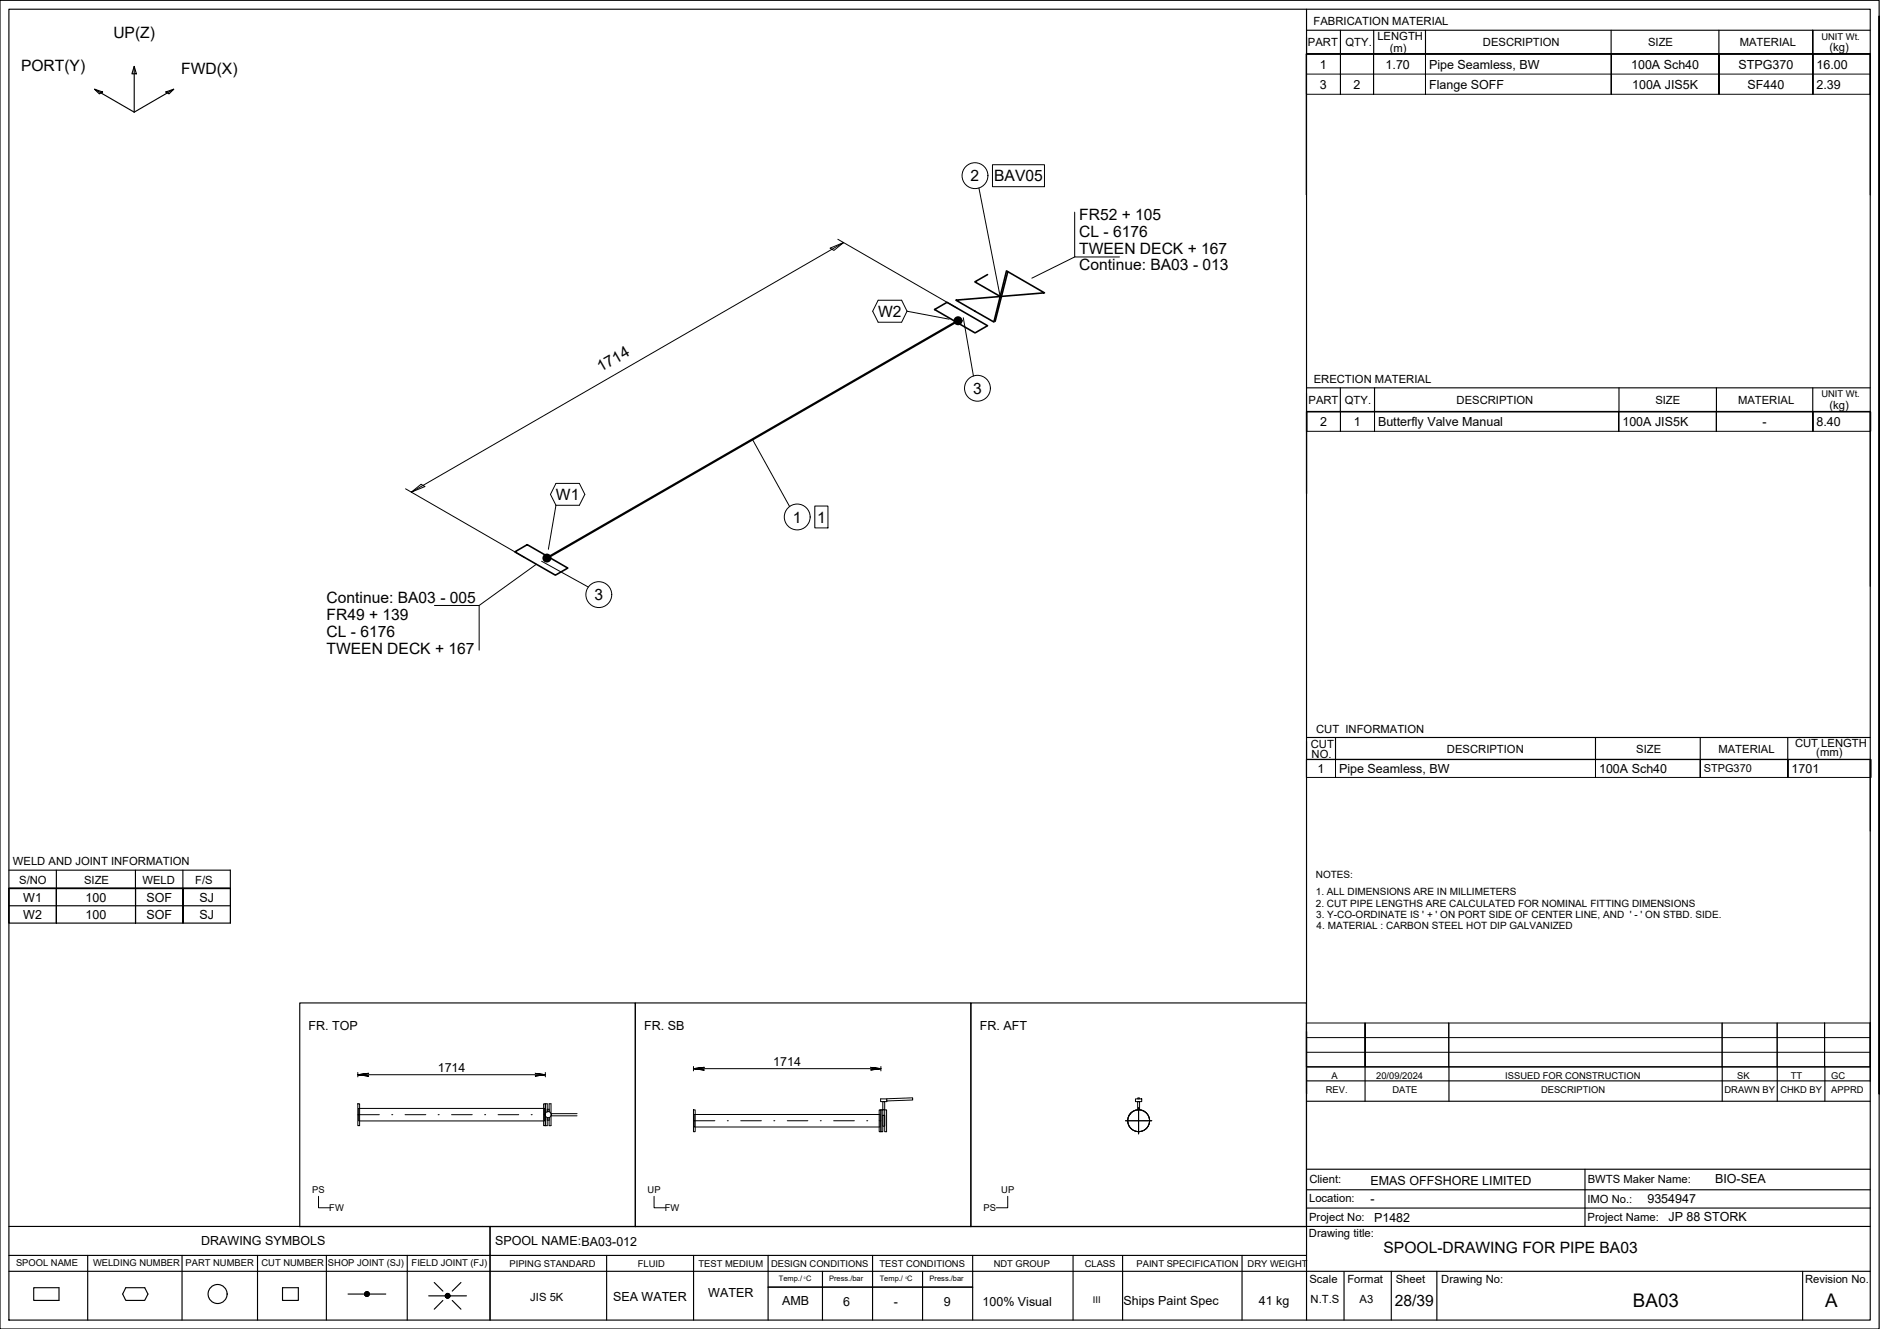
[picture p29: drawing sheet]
<svg xmlns="http://www.w3.org/2000/svg" width="420mm" height="297mm" viewBox="0 0 420 297" stroke-linecap="round" stroke-linejoin="round" font-family="sans-serif">
<defs><g id="words">
<g font-size="4.2">
<text x="365" y="292.1">BA03</text>
<text x="407.9" y="292.1">A</text>
</g>
<g font-size="3.5">
<text x="25.3" y="8.5">UP(Z)</text>
<text x="4.7" y="15.8">PORT(Y)</text>
<text x="40.5" y="16.6">FWD(X)</text>
<text x="216.9" y="40.5">2</text>
<text x="222.2" y="40.5">BAV05</text>
<text x="241.2" y="52.9">CL - 6176</text>
<text x="241.2" y="49.2">FR52 + 105</text>
<text x="241.2" y="56.7">TWEEN DECK + 167</text>
<text x="241.2" y="60.4">Continue: BA03 - 013</text>
<text x="196.3" y="70.8">W2</text>
<text x="134.3" y="83.3" transform="rotate(-30 134.3 83.3)">1714</text>
<text x="217.5" y="88">3</text>
<text x="124.2" y="111.7">W1</text>
<text x="177.2" y="116.8">1</text>
<text x="182.6" y="116.8">1</text>
<text x="73" y="134.8">Continue: BA03 - 005</text>
<text x="132.8" y="134.2">3</text>
<text x="73" y="138.6">FR49 + 139</text>
<text x="73" y="142.3">CL - 6176</text>
<text x="73" y="146.1">TWEEN DECK + 167</text>
<text x="309.2" y="280.1">SPOOL-DRAWING FOR PIPE BA03</text>
<text x="311.7" y="291.8">28/39</text>
</g>
<g font-size="2.8">
<text x="295" y="15.3">1</text>
<text x="309.7" y="15.3">1.70</text>
<text x="319.4" y="15.3">Pipe Seamless, BW</text>
<text x="364.5" y="15.3">100A Sch40</text>
<text x="388.6" y="15.3">STPG370</text>
<text x="406" y="15.3">16.00</text>
<text x="295" y="19.8">3</text>
<text x="302.5" y="19.8">2</text>
<text x="319.4" y="19.8">Flange SOFF</text>
<text x="364.8" y="19.8">100A JIS5K</text>
<text x="390.6" y="19.8">SF440</text>
<text x="406" y="19.8">2.39</text>
<text x="295.1" y="95.2">2</text>
<text x="302.6" y="95.2">1</text>
<text x="308" y="95.2">Butterfly Valve Manual</text>
<text x="362.6" y="95.2">100A JIS5K</text>
<text x="393.9" y="95.2">-</text>
<text x="406" y="95.2">8.40</text>
<text x="294.4" y="172.7">1</text>
<text x="299.3" y="172.7">Pipe Seamless, BW</text>
<text x="357.4" y="172.7">100A Sch40</text>
<text x="400.4" y="172.7">1701</text>
<text x="5.2" y="201.5">W1</text>
<text x="19.1" y="201.5">100</text>
<text x="32.7" y="201.5">SOF</text>
<text x="44.6" y="201.5">SJ</text>
<text x="5.2" y="205.4">W2</text>
<text x="19.1" y="205.4">100</text>
<text x="32.7" y="205.4">SOF</text>
<text x="44.6" y="205.4">SJ</text>
<text x="69" y="230.2">FR. TOP</text>
<text x="144" y="230.2">FR. SB</text>
<text x="219" y="230.2">FR. AFT</text>
<text x="97.8" y="239.7">1714</text>
<text x="172.8" y="238.4">1714</text>
<text x="306.3" y="265">EMAS OFFSHORE LIMITED</text>
<text x="306.3" y="268.8">-</text>
<text x="368.2" y="268.9">9354947</text>
<text x="383.3" y="264.4">BIO-SEA</text>
<text x="307.1" y="273.1">P1482</text>
<text x="372.9" y="273">JP 88 STORK</text>
<text x="45" y="278.2">DRAWING SYMBOLS</text>
<text x="110.6" y="278.3">SPOOL NAME:BA03-012</text>
<text x="137" y="290.8">SEA WATER</text>
<text x="158.3" y="290">WATER</text>
<text x="174.8" y="291.7">AMB</text>
<text x="188.5" y="291.9">6</text>
<text x="199.7" y="291.9">-</text>
<text x="210.9" y="291.8">9</text>
<text x="219.6" y="291.9">100% Visual</text>
<text x="251.1" y="291.7">Ships Paint Spec</text>
<text x="281.3" y="291.7">41 kg</text>
</g>
<g font-size="2.5">
<text x="293.6" y="5.7">FABRICATION MATERIAL</text>
<text x="292.3" y="10.3">PART</text>
<text x="300.7" y="10.3">QTY.</text>
<text x="307.8" y="8.9">LENGTH</text>
<text x="310.6" y="11.5">(m)</text>
<text x="331.4" y="10.3">DESCRIPTION</text>
<text x="368.3" y="10.3">SIZE</text>
<text x="388.8" y="10.3">MATERIAL</text>
<text x="408.9" y="11.4">(kg)</text>
<text x="293.6" y="85.7">ERECTION MATERIAL</text>
<text x="292.4" y="90.2">PART</text>
<text x="300.6" y="90.2">QTY.</text>
<text x="325.5" y="90.2">DESCRIPTION</text>
<text x="370" y="90.2">SIZE</text>
<text x="388.4" y="90.2">MATERIAL</text>
<text x="408.9" y="91.3">(kg)</text>
<text x="292.9" y="167.2">CUT</text>
<text x="294.1" y="163.9">CUT INFORMATION</text>
<text x="401.2" y="167">CUT LENGTH</text>
<text x="293.1" y="169.4">NO.</text>
<text x="323.4" y="168.3">DESCRIPTION</text>
<text x="365.7" y="168.3">SIZE</text>
<text x="384" y="168.3">MATERIAL</text>
<text x="405.9" y="169">(mm)</text>
<text x="2.9" y="193.4">WELD AND JOINT INFORMATION</text>
<text x="4.3" y="197.5">S/NO</text>
<text x="18.8" y="197.5">SIZE</text>
<text x="31.9" y="197.5">WELD</text>
<text x="43.6" y="197.5">F/S</text>
<text x="292.6" y="268.6">Location:</text>
<text x="292.6" y="264.5">Client:</text>
<text x="354.8" y="268.9">IMO No.:</text>
<text x="354.9" y="264.3">BWTS Maker Name:</text>
<text x="292.6" y="272.8">Project No:</text>
<text x="354.8" y="272.8">Project Name:</text>
<text x="292.5" y="276.4">Drawing title:</text>
<text x="292.7" y="286.7">Scale</text>
<text x="301.1" y="286.7">Format</text>
<text x="311.9" y="286.7">Sheet</text>
<text x="322.1" y="286.7">Drawing No:</text>
<text x="403.4" y="286.7">Revision No.</text>
<text x="118.5" y="290.8">JIS 5K</text>
<text x="292.9" y="291.3">N.T.S</text>
<text x="303.9" y="291.3">A3</text>
</g>
<text font-size="2.4" x="380.8" y="172.6">STPG370</text>
<g font-size="2.2">
<text x="294.1" y="196.3">NOTES:</text>
<text x="294.1" y="200">1. ALL DIMENSIONS ARE IN MILLIMETERS</text>
<text x="294.1" y="202.7">2. CUT PIPE LENGTHS ARE CALCULATED FOR NOMINAL FITTING DIMENSIONS</text>
<text x="294.2" y="205.1">3. Y-CO-ORDINATE IS ' + ' ON PORT SIDE OF CENTER LINE, AND ' - ' ON STBD. SIDE.</text>
<text x="294.3" y="207.7">4. MATERIAL : CARBON STEEL HOT DIP GALVANIZED</text>
</g>
<g font-size="2.1">
<text x="407.1" y="8.9">UNIT Wt.</text>
<text x="407.1" y="88.8">UNIT Wt.</text>
<text x="296.3" y="244.4">REV.</text>
<text x="297.6" y="241.2">A</text>
<text x="307.6" y="241.2">20/09/2024</text>
<text x="311.2" y="244.4">DATE</text>
<text x="336.4" y="241.2">ISSUED FOR CONSTRUCTION</text>
<text x="344.4" y="244.4">DESCRIPTION</text>
<text x="385.4" y="244.4">DRAWN BY</text>
<text x="388.3" y="241.2">SK</text>
<text x="397.9" y="244.4">CHKD BY</text>
<text x="400.2" y="241.2">TT</text>
<text x="409.3" y="244.4">APPRD</text>
<text x="409.3" y="241.2">GC</text>
<text x="69.8" y="266.7">PS</text>
<text x="144.7" y="266.7">UP</text>
<text x="223.8" y="266.7">UP</text>
<text x="73.6" y="270.7">FW</text>
<text x="148.6" y="270.7">FW</text>
<text x="219.8" y="270.7">PS</text>
<text x="3.6" y="283">SPOOL NAME</text>
<text x="20.8" y="282.9">WELDING NUMBER</text>
<text x="41.5" y="282.9">PART NUMBER</text>
<text x="58.4" y="282.9">CUT NUMBER</text>
<text x="73.3" y="282.9">SHOP JOINT (SJ)</text>
<text x="92" y="283">FIELD JOINT (FJ)</text>
<text x="113.9" y="283.1">PIPING STANDARD</text>
<text x="142.6" y="283.1">FLUID</text>
<text x="156.1" y="283.1">TEST MEDIUM</text>
<text x="172.3" y="283.1">DESIGN CONDITIONS</text>
<text x="196.6" y="283.1">TEST CONDITIONS</text>
<text x="222.1" y="283.1">NDT GROUP</text>
<text x="242.4" y="283.1">CLASS</text>
<text x="254" y="283.1">PAINT SPECIFICATION</text>
<text x="278.8" y="283.1">DRY WEIGHT</text>
<text x="244.2" y="291.3">III</text>
</g>
<g font-size="1.7">
<text x="174.1" y="286.4">Temp./ C</text>
<text x="185.3" y="286.4">Press./bar</text>
<text x="196.6" y="286.4">Temp./ C</text>
<text x="207.8" y="286.4">Press./bar</text>
</g>
<g font-size=".7">
<text x="179.7" y="285.8">0</text>
<text x="202.4" y="285.8">0</text>
</g>
</g></defs>
<g fill="none" stroke="#000" stroke-width=".22">
<path d="M292 12.1h126v9h-126zM292 16.6h126M292 12.1v9M299.6 12.1v9v-9M307 12.1v9v-9M318.6 12.1v9v-9M360.1 12.1v9v-9M384.2 12.1v9v-9M405.2 12.1v9v-9M418 12.1v9M221.8 36.8h11.6v4.9h-11.6zM185.5 55.5l3-1.3-2.1 1.8z"/>
<path d="M187.2 53.5l26.7 15.3M188.5 54.2l-96.6 55.8M218.8 42l4.7 24.3M240.2 47.4v10h10M240.2 57.4l-9.6 4.8M196.3 67.1h5.2l1.2 2.5-1.2 2.4h-5.2l-1.3-2.4zM202.7 69.6l9.4 1.7M215.3 71l2.3 13M168.2 98.2l8.3 15M292 92.1h126.1v4.3h-126.1zM292.1 92.1v4.3M299.6 92.1v4.3v-4.3"/>
<path d="M307.2 92.1v4.3v-4.3M361.8 92.1v4.3v-4.3M383.6 92.1v4.3v-4.3M405.2 92.1v4.3v-4.3M418 92.1v4.3M90.6 109.2l26.7 15.4M91.9 110l2.2-1.8 .9 .5zM124.2 108h5.3l1.2 2.5-1.2 2.4h-5.3l-1.2-2.4zM124.2 112.9l-1.6 9.9M182.1 113.1h2.9v4.9h-2.9zM97.1 135.3h10v10M119.9 126.1l-12.8 9.2"/>
<path d="M121.1 125.4l10.4 5.8M292 169.8v4h126.2v-4h-126.2v4M298.5 169.8v4v-4M356.6 169.8v4v-4M380 169.8v4v-4M399.6 169.8v4v-4M418 169.8v4M80 239.7v1M119.5 239.9l2.4 .3-2.4 .3 2.4-.3zM121.9 239.7v1M155 238.9l2.4-.3-2.4 .3 2.4 .3-2.4-.3h41.9l-2.4-.3 2.4 .3-2.4 .3 2.4-.3M155 238.4v1"/>
<path d="M196.9 238.4v1M292 228.6h126v9.8h-126zM292 228.6v9.8M292 235.2h126M292 231.9h126M305.1 228.6v9.8v-9.8M323.8 228.6v9.8M384.9 228.6v9.8M397.2 228.6v9.8M407.8 228.6v9.8v-9.8M418 228.6v9.8M80 240.2l2.4-.3-2.4 .3 2.4 .3-2.4-.3h41.9"/>
<path d="M80 246.7h.4v4.9h-.4zM80 249.1h4.8M80.2 247.7h41.5v2.8h-41.5zM87.5 249.1h.3M90.5 249.1h4.7M97.9 249.1h.2M100.9 249.1h4.6M108.3 249.1h.2M111.3 249.1h4.6M118.7 249.1h.2M121.5 246.7h.4v4.9h-.4zM121.5 249.1h.4"/>
<path d="M121.7 249.1h.1M121.9 249.4v2.2M122.3 248.5v-1.8h-.4v2.2M122.3 249.8v1.8h-.4M122.3 247.9h.4M122.3 250.4h.4M122.7 248.5v-1.8h.4v2.2M123.1 249.4v2.2h-.4v-1.8M123.2 249.1v.3h5.8M129 248.9h-5.8v.2M155 248.1h.4v4.8h-.4zM155 250.5h4.8"/>
<path d="M155.2 249.1h41.5v2.8h-41.5zM162.5 250.5h.3M165.5 250.5h4.7M172.9 250.5h.3M175.9 250.5h4.7M183.3 250.5h.2M186.3 250.5h4.6M193.7 250.5h.2M196.5 248.1h.4v4.8h-.4zM196.5 250.5h.4M196.9 248.1h.4v4.8h-.4zM197.3 249.3h.4v2.4h-.4z"/>
<path d="M197.3 246.2h.4v1.9h-.4zM197.7 248.1h.4v4.8h-.4zM198.2 245.6h-1.4v.6h1.4v-.1M198.2 245.6l5.8-.2v.5l-5.8 .2zM251.5 250.5h5.9M252.3 249.3a2.43 2.43 0 0 0 2.2 3.6h-.6M252.8 248.8l-.5 .5a2.45 2.45 0 0 1 4.1-.3 2.45 2.45 0 0 1-1.3 3.9M253.8 245.6h1.4v.6h-1.4zM254.2 245.6l.3-.2 .2 .2M254.3 246.2h.4v1.9h-.4zM254.4 245.6h.1M254.5 252.9h.6h-.6"/>
<path d="M254.5 247.6v5.8M71.2 267.4v2.5h2.6M146.2 267.4v2.5h2.6M225.2 267.4v2.5h-2.5"/>
<circle cx="217.9" cy="39.3" r="2.89"/>
<circle cx="218.5" cy="86.8" r="2.89"/>
<circle cx="178.2" cy="115.5" r="2.89"/>
<circle cx="133.8" cy="132.9" r="2.89"/>
<circle cx="122.5" cy="249.1" r=".69"/>
<circle cx="254.5" cy="250.5" r="2.44"/>
</g>
<g fill="none" stroke="#000" stroke-width=".25">
<path d="M0 .1h420v296.9h-420zM2 2.1h416v292.9h-416zM21.1 19.9l1.8 .7-.7 .4zM21.1 19.9l8.9 5.2M30 14.8l.5 1.7h-1zM30 14.8v10.3M38.8 19.9l-8.8 5.2M292 2.1v292.9M292 6.8h126M299.6 6.8v5.3M307 6.8v5.3M318.6 6.8v5.3"/>
<path d="M360.1 6.8v5.3M384.2 6.8v5.3M405.1 6.8v5.3v-5.3M418 12.1h-126v31.5v-31.5h126v31.5M420 3.6v240.9v-240.9M37.1 20.6l1.7-.7-1 1.1zM292 92v18.3v-18.3h126zM292 86.7h126M299.6 86.7v5.3M307.2 86.7v5.3M361.8 86.7v5.3M383.6 86.7v5.3"/>
<path d="M405.1 86.7v5.2M418 92.1v38.9M292 169.7l126 .1v15.9M292 164.8h126M298.5 164.8v4.9M356.6 164.8v4.9M380 164.8v4.9M399.5 164.8v4.9M2 198.6h49.5v7.7h-49.5zM2 198.6v7.7M2 194.5h49.5v4.1h-49.5M12.6 198.6v7.7v-7.7"/>
<path d="M12.6 194.5v4.1M30.3 194.5v4.1M30.3 198.6v7.7v-7.7M40.9 194.5v4.1M40.9 198.6v7.7v-7.7M51.5 198.6h-49.5h49.5M51.5 198.6v7.7M2 202.4h49.5M67 224.2h75v50h-75zM142 224.2h75v50h-75zM217 224.2h75v50h-75zM292 230.6v13.9v-13.9"/>
<path d="M292 238.4h126M305.1 238.4v7.7M323.8 238.4v7.7M384.9 238.4v7.7M397.2 238.4v7.7M407.8 238.4v7.7M418 228.5v13.1M292 246.1h126M292 241.6h126M2 274.1h416M109.5 274.1v20.9M292 261.3h126"/>
<path d="M292 270h126M292 265.9h126M354.2 261.3v12.8M2 284.1h416M2 280.6h290M7.5 287.8h5.7v2.8h-5.7zM19.6 280.6v14.4M28.1 287.8h4.2l.8 1.4-.8 1.4h-4.2l-.7-1.4zM40.7 280.6v14.4M57.6 280.6v14.4M63.1 287.8h3.6v2.8h-3.6zM72.9 280.6v14.4"/>
<path d="M77.8 289.2h3.7M81.7 288.8l-.1 .2M81.9 288.7l-.4 .4M82 288.7l-.5 .6M82.1 288.7l-.6 .7M82.2 288.8l-.7 .6M82.3 288.8l-.7 .7M82.3 288.8l-.7 .8M82.4 288.9l-.7 .7M82.4 289l-.7 .7M82.5 289l-.7 .7M82.5 289.5l-.3 .2"/>
<path d="M82.5 289.1l-.6 .6M82.5 289.2l-.5 .5M82.5 289.3l-.4 .4M82.5 289.2h3.7M91 280.6v14.4M95.8 289.6h3.7M97 286.6l2 2M99 290.7l-2 1.9M99.9 289.1l-.3 .3M100 289.1l-.5 .5M100.1 289.1l-.6 .6M100.2 289.1l-.7 .7"/>
<path d="M100.2 289.2l-.6 .6M100.3 289.2l-.7 .7M100.4 289.2l-.7 .8M100.4 289.3l-.7 .7M100.5 289.4l-.7 .7M100.5 289.9l-.1 .1M100.5 289.5l-.6 .6M100.5 289.7l-.4 .4M100.6 289.6h3.6M100.6 289.6l-.6 .5M101.1 290.7l1.9 1.9M103 286.6l-1.9 2"/>
<path d="M135.6 280.6v14.4M155 280.6v14.4M171.7 287.7h45.7M171.7 280.6v14.4M183.8 284.1v10.9M195 280.6v14.4M206.2 284.1v10.9M217.4 280.6v14.4M239.8 280.6v14.4M250.9 280.7v14.3M277.6 280.6v14.4M300.4 284.1v10.9"/>
<path d="M310.9 284.1v10.9M321.1 284.1v10.9M402.9 284.1v10.9"/>
<circle cx="48.6" cy="289.2" r="2.13"/>
<circle cx="82" cy="289.2" r=".54"/>
<circle cx="100" cy="289.6" r=".54"/>
</g>
<path d="M208.9 69.2l2.7-1.6 9.1 5.2-2.8 1.6zM213.6 67.1l8.5 4.9 2.8-11.5 8.5 5zM220.7 61.4l-2.8 1.6 5.6 3.3M225.2 60.7l-2.8 11.1M115.1 123.3l2.7-1.6 9.1 5.3-2.8 1.6z" fill="none" stroke="#000" stroke-width=".36"/>
<g fill="none" stroke="#000" stroke-width=".51">
<path d="M214.1 71.7l-91.9 53"/>
<circle cx="214.1" cy="71.7" r=".75"/>
<circle cx="214.1" cy="71.7" r=".37"/>
<circle cx="122.2" cy="124.7" r=".75"/>
<circle cx="122.2" cy="124.7" r=".37"/>
</g>
<path d="M214.8 36.2v6.2M221.6 36.6v5.3M215.3 83.7v6.2M175.1 112.5v6.1M181.9 112.9v5.3M130.7 129.8v6.2" fill="none" stroke="#fff" stroke-width=".22"/>
<g fill="#fff" stroke="#fff" stroke-width=".22">
<path d="M181.3 112.5l-6.2 6.1h6.2zM175.1 112.5h6.2l-6.2 6.1z"/>
<path d="M136.9 129.8l-6.2 6.2h6.2zM130.7 129.8h6.2l-6.2 6.2z"/>
<path d="M221.5 83.7l-6.2 6.2h6.2zM215.3 83.7h6.2l-6.2 6.2z"/>
<path d="M214.8 42.4h6.2v-6.2zM214.8 36.2h6.2l-6.2 6.2z"/>
<path d="M185.3 112.9l-3.4 5.3h3.4zM181.9 112.9h3.4l-3.4 5.3z"/>
<path d="M221.6 41.9h12v-5.3zM221.6 36.6h12l-12 5.3z"/>
</g>
<use href="#words"/>
</svg>
